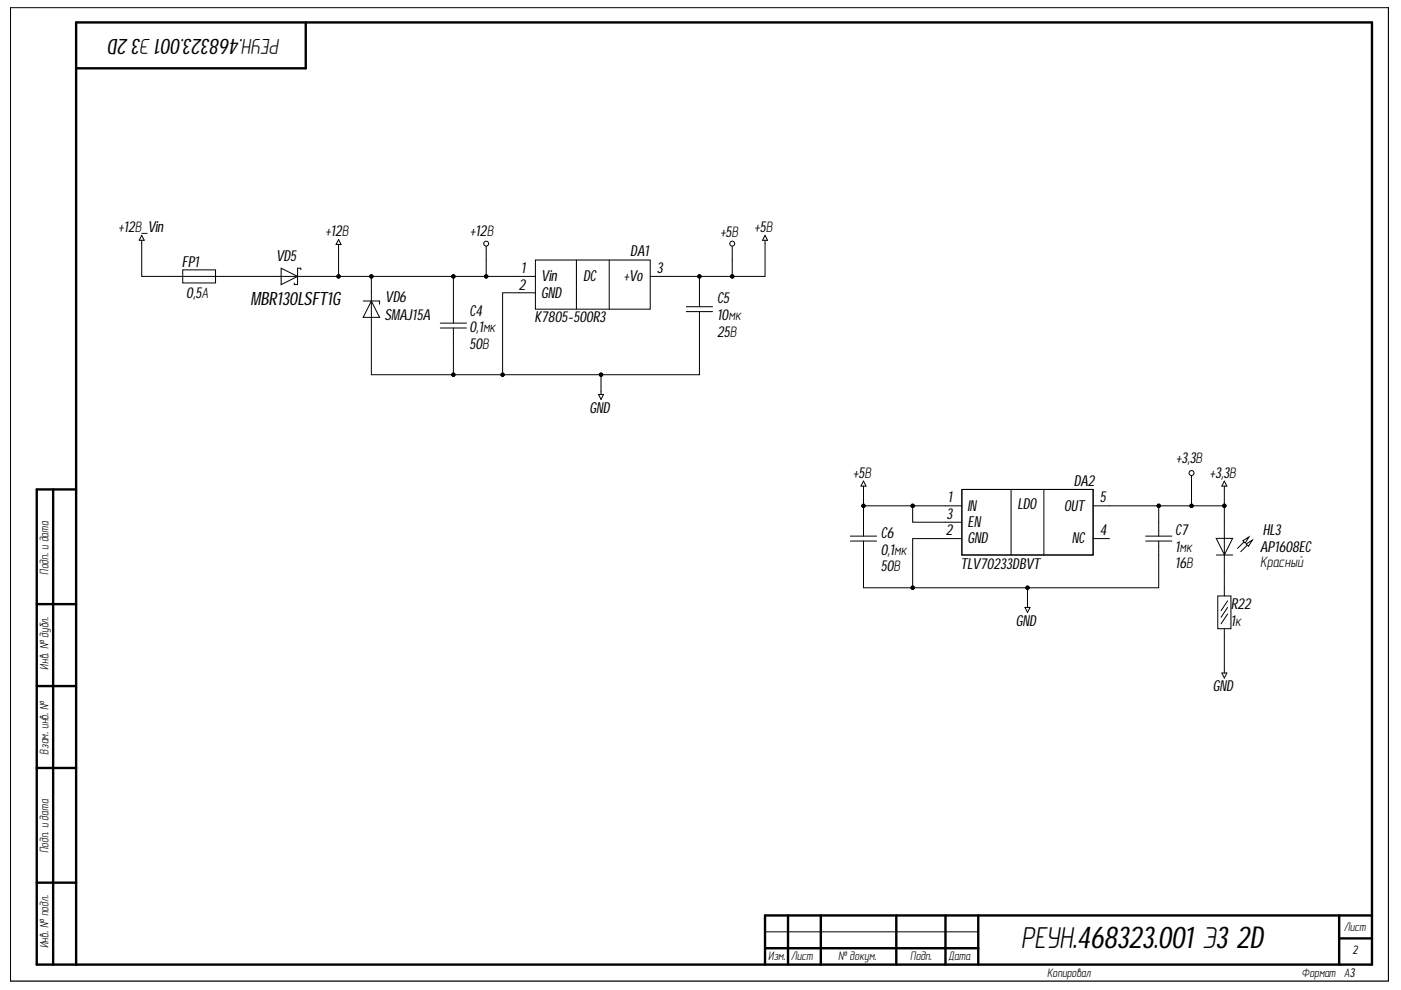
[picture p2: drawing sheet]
<svg xmlns="http://www.w3.org/2000/svg" width="297mm" height="210mm" viewBox="0 0 297 210" stroke-linecap="round" stroke-linejoin="round" font-family="sans-serif">
<defs><g id="words">
<text font-size="6.5" x="216.4" y="201.1">РЕУН.468323.001 Э3 2D</text>
<text font-size="4.6" x="59.4" y="8.2" transform="rotate(-180 59.4 8.2)">РЕУН.468323.001 Э32D</text>
<text font-size="3.9" x="53.1" y="64.6">MBR130LSFT1G</text>
<g font-size="3.3">
<text x="25.1" y="49.2">+12В_Vin</text>
<text x="69" y="50.1">+12В</text>
<text x="99.7" y="50">+12В</text>
<text x="152.7" y="50.2">+5В</text>
<text x="160" y="49.2">+5В</text>
<text x="38.6" y="56.5">FP1</text>
<text x="58.5" y="55.3">VD5</text>
<text x="110.5" y="57.9">1</text>
<text x="114.8" y="59.6">Vin</text>
<text x="123.6" y="59.6">DC</text>
<text x="132.3" y="59.6">+Vo</text>
<text x="133.6" y="54.2">DA1</text>
<text x="139.3" y="57.9">3</text>
<text x="39.5" y="63.2">0,5А</text>
<text x="81.7" y="64">VD6</text>
<text x="110" y="61.4">2</text>
<text x="114.8" y="63.1">GND</text>
<text x="152.1" y="64.3">C5</text>
<text x="81.5" y="67.8">SMAJ15A</text>
<text x="99.5" y="70.5">0,1мк</text>
<text x="99.5" y="67">C4</text>
<text x="113.3" y="68.3">K7805-500R3</text>
<text x="152.1" y="67.8">10мк</text>
<text x="152.1" y="71.4">25В</text>
<text x="99.5" y="74">50В</text>
<text x="125" y="87.5">GND</text>
<text x="180.9" y="101.3">+5В</text>
<text x="249.4" y="98.3">+3,3В</text>
<text x="256.5" y="101.3">+3,3В</text>
<text x="200.9" y="106.5">1</text>
<text x="215.7" y="108">LDO</text>
<text x="227.7" y="103">DA2</text>
<text x="233.2" y="106.5">5</text>
<text x="200.5" y="113.5">2</text>
<text x="200.7" y="110">3</text>
<text x="205.2" y="108.3">IN</text>
<text x="205.2" y="111.8">EN</text>
<text x="225.6" y="108.3">OUT</text>
<text x="233.2" y="113.5">4</text>
<text x="249.1" y="113.5">C7</text>
<text x="267.7" y="113.5">HL3</text>
<text x="186.7" y="117.6">0,1мк</text>
<text x="186.7" y="114.1">C6</text>
<text x="205.2" y="115.2">GND</text>
<text x="227.2" y="115.2">NC</text>
<text x="249.1" y="117">1мк</text>
<text x="267.2" y="117">AP1608EC</text>
<text x="186.7" y="121.1">50В</text>
<text x="203.6" y="120.6">TLV70233DBVT</text>
<text x="249.1" y="120.5">16В</text>
<text x="267.2" y="120.3">Красный</text>
<text x="261" y="129.2">R22</text>
<text x="215.4" y="132.7">GND</text>
<text x="261" y="132.7">1к</text>
<text x="257.2" y="146.6">GND</text>
</g>
<g font-size="2.7">
<text x="10.3" y="121.9" transform="rotate(-90 10.3 121.9)">Подп. и дата</text>
<text x="10.3" y="142" transform="rotate(-90 10.3 142)">Инв. № дубл.</text>
<text x="10.3" y="160" transform="rotate(-90 10.3 160)">Взам. инв. №</text>
<text x="10.3" y="181" transform="rotate(-90 10.3 181)">Подп. и дата</text>
<text x="284.9" y="197.3">Лист</text>
<text x="10.3" y="201.1" transform="rotate(-90 10.3 201.1)">Инв. № подл.</text>
<text x="162.9" y="203.6">Изм.</text>
<text x="167.7" y="203.6">Лист</text>
<text x="177.7" y="203.6">№ докум.</text>
<text x="193" y="203.6">Подп.</text>
<text x="201" y="203.6">Дата</text>
<text x="286.7" y="202.2">2</text>
<text x="222" y="207.1">Копировал</text>
<text x="275.9" y="207.1">Формат А3</text>
</g>
</g></defs>
<path d="M2.2 1.6h292.2v206.4h-292.2zM162.2 197.6h45.2" fill="none" stroke="#000" stroke-width=".21"/>
<g fill="none" stroke="#000" stroke-width=".51">
<path d="M64.8 4.8v9.7h-48.7M11.3 103.8v100.7M16.1 103.8h-8.3v100.7h283.1v-199.7h-274.8v199.7M7.8 128.1h8.3M7.8 145.5h8.3M7.8 162.8h8.3M7.8 187.1h8.3M167.1 194.1v10.4M174 194.1v10.4M190 194.1v10.4M200.5 194.1v10.4M207.4 194.1v10.4"/>
<path d="M283.9 194.1v10.4M283.9 199h7M290.9 194.1h-128.7v10.4M162.2 201h45.2"/>
</g>
<path d="M113.5 55.1h24.4v10.5h-24.4z" fill-rule="evenodd" fill="#fff"/>
<g fill="none" stroke="#000" stroke-width=".21">
<path d="M110 58.6h3.5M113.5 55.1h24.4v10.5h-24.4zM122.2 55.1v10.5M129.2 55.1v10.5M137.9 58.6h3.4M93.3 68.5h5.6M93.3 69.5h5.6M96.1 65.6v2.9M96.1 69.5v3M110 62.1h3.5M145.5 65h5.6M145.5 66.1h5.6"/>
<path d="M148.3 62.1v2.9M148.3 66.1v2.9M180.3 113.7h5.6M180.3 114.7h5.6M183.1 110.7v3M183.1 114.7v3M242.9 113.7h5.6M242.9 114.7h5.6M245.7 110.7v3M245.7 114.7v3M257.9 117.7h3.5M259.6 110.7v3.5"/>
<path d="M259.6 117.7v3.4M263.8 114.9l-1.4 1.4M258.2 126.4h2.8v6.9h-2.8zM259.6 124.6v1.8M259.6 133.3v1.7M260.3 128.8l-1.4 2.1M260.3 130.2l-1.4 2.1M260.3 127.4l-1.4 2.1"/>
</g>
<path d="M263.5 114.6l1.3-.7-.8 1.2z" fill="#fff"/>
<path d="M263.5 114.6l1.3-.7-.8 1.2zM264.5 115.6l-1.4 1.4" fill="none" stroke="#000" stroke-width=".21"/>
<path d="M264.2 115.3l1.3-.8-.8 1.3z" fill="#fff"/>
<path d="M30 49.9l.6 1h-1.1zM30 50.9v.8M71.8 50.8l.5 1h-1zM71.8 51.8v.7M162.2 49.9l.5 1h-1zM162.2 50.9v.8M126.9 83.6h1.1l-.6 1.1zM127.4 82.9v.7M257.9 114.1h3.4l-1.7 3.5zM259.6 114.1v3.5M264.2 115.3l1.3-.8-.8 1.3z" fill="none" stroke="#000" stroke-width=".21"/>
<path d="M203.9 103.8h27.9v13.9h-27.9z" fill-rule="evenodd" fill="#fff"/>
<g fill="none" stroke="#000" stroke-width=".21">
<path d="M37 58.6h10.4M38.7 57.2h7v2.8h-7zM57.9 58.6h6.9M59.6 56.9l3.5 1.7-3.5 1.7zM63.8 57.2v-.3h-.7v3.4h-.7v-.3M155.3 51.7v3.4M77 63.8h3.5v.7M78.7 63.8l1.8 3.5h-3.5zM78.7 62.1v6.9M183.1 102l.5 1.1h-1.1zM183.1 103.1v.7M200.5 107.3h3.4"/>
<path d="M200.5 114.2h3.4M200.5 110.7h3.4M203.9 103.8h27.9v13.9h-27.9zM214.4 103.8v13.9M221.3 103.8v13.9M231.8 107.3h3.4M231.8 114.2h3.4M259.6 103.1v.7M259.6 102l.5 1.1h-1zM217.3 128.8h1.1l-.6 1.1zM217.8 128.1v.7M259.1 142.7h1l-.5 1.1z"/>
<path d="M259.6 142v.7"/>
</g>
<circle cx="155.2" cy="51.7" r=".52" fill="#fff"/>
<g fill="none" stroke="#000" stroke-width=".21">
<path d="M103.1 51.7v3.4"/>
<circle cx="155.2" cy="51.7" r=".52"/>
</g>
<circle cx="103.1" cy="51.7" r=".52" fill="#fff"/>
<g fill="none" stroke="#000" stroke-width=".21">
<path d="M252.6 100.3v3.5"/>
<circle cx="103.1" cy="51.7" r=".52"/>
</g>
<circle cx="252.6" cy="100.3" r=".52" fill="#fff"/>
<g fill="none" stroke="#000" stroke-width=".21">
<path d="M30 51.7v6.9h7M47.4 58.6h10.5M64.8 58.6h31.3M71.8 52.5v6.1M78.7 58.6v3.5M103.1 55.1v3.5M110 58.6h-13.9v7M148.3 58.6v3.5M155.3 55.1v3.5M162.2 51.7v6.9h-20.9M78.7 69v10.5h17.4M110 62.1h-3.4v17.4h-10.5v-7"/>
<path d="M127.4 79.5v3.4M148.3 69v10.5h-41.7M183.1 103.8v3.5M193.5 107.3v3.4h7M200.5 107.3h-17.4v3.4M200.5 114.2h-7v10.4h-10.4v-6.9M235.2 107.3h10.5v3.4M245.7 107.3h13.9v3.4M245.7 117.7v6.9h-52.2M252.6 103.8v3.5M259.6 103.8v3.5M217.8 124.6v3.5"/>
<path d="M259.6 121.1v3.5M259.6 135v7"/>
<circle cx="71.8" cy="58.6" r=".35"/>
<circle cx="78.7" cy="58.6" r=".35"/>
<circle cx="96.1" cy="58.6" r=".35"/>
<circle cx="103.1" cy="58.6" r=".35"/>
<circle cx="148.3" cy="58.6" r=".35"/>
<circle cx="155.3" cy="58.6" r=".35"/>
<circle cx="96.1" cy="79.5" r=".35"/>
<circle cx="106.6" cy="79.5" r=".35"/>
<circle cx="127.4" cy="79.5" r=".35"/>
<circle cx="183.1" cy="107.2" r=".35"/>
<circle cx="193.5" cy="107.2" r=".35"/>
<circle cx="245.7" cy="107.2" r=".35"/>
<circle cx="252.6" cy="107.2" r=".35"/>
<circle cx="252.6" cy="100.3" r=".52"/>
<circle cx="259.6" cy="107.2" r=".35"/>
<circle cx="193.5" cy="124.6" r=".35"/>
<circle cx="217.9" cy="124.6" r=".35"/>
</g>
<g fill="#000">
<circle cx="71.8" cy="58.6" r=".35"/>
<circle cx="78.7" cy="58.6" r=".35"/>
<circle cx="96.1" cy="58.6" r=".35"/>
<circle cx="103.1" cy="58.6" r=".35"/>
<circle cx="148.3" cy="58.6" r=".35"/>
<circle cx="155.3" cy="58.6" r=".35"/>
<circle cx="96.1" cy="79.5" r=".35"/>
<circle cx="106.6" cy="79.5" r=".35"/>
<circle cx="127.4" cy="79.5" r=".35"/>
<circle cx="183.1" cy="107.2" r=".35"/>
<circle cx="193.5" cy="107.2" r=".35"/>
<circle cx="245.7" cy="107.2" r=".35"/>
<circle cx="252.6" cy="107.2" r=".35"/>
<circle cx="259.6" cy="107.2" r=".35"/>
<circle cx="193.5" cy="124.6" r=".35"/>
<circle cx="217.9" cy="124.6" r=".35"/>
</g>
<use href="#words"/>
</svg>
